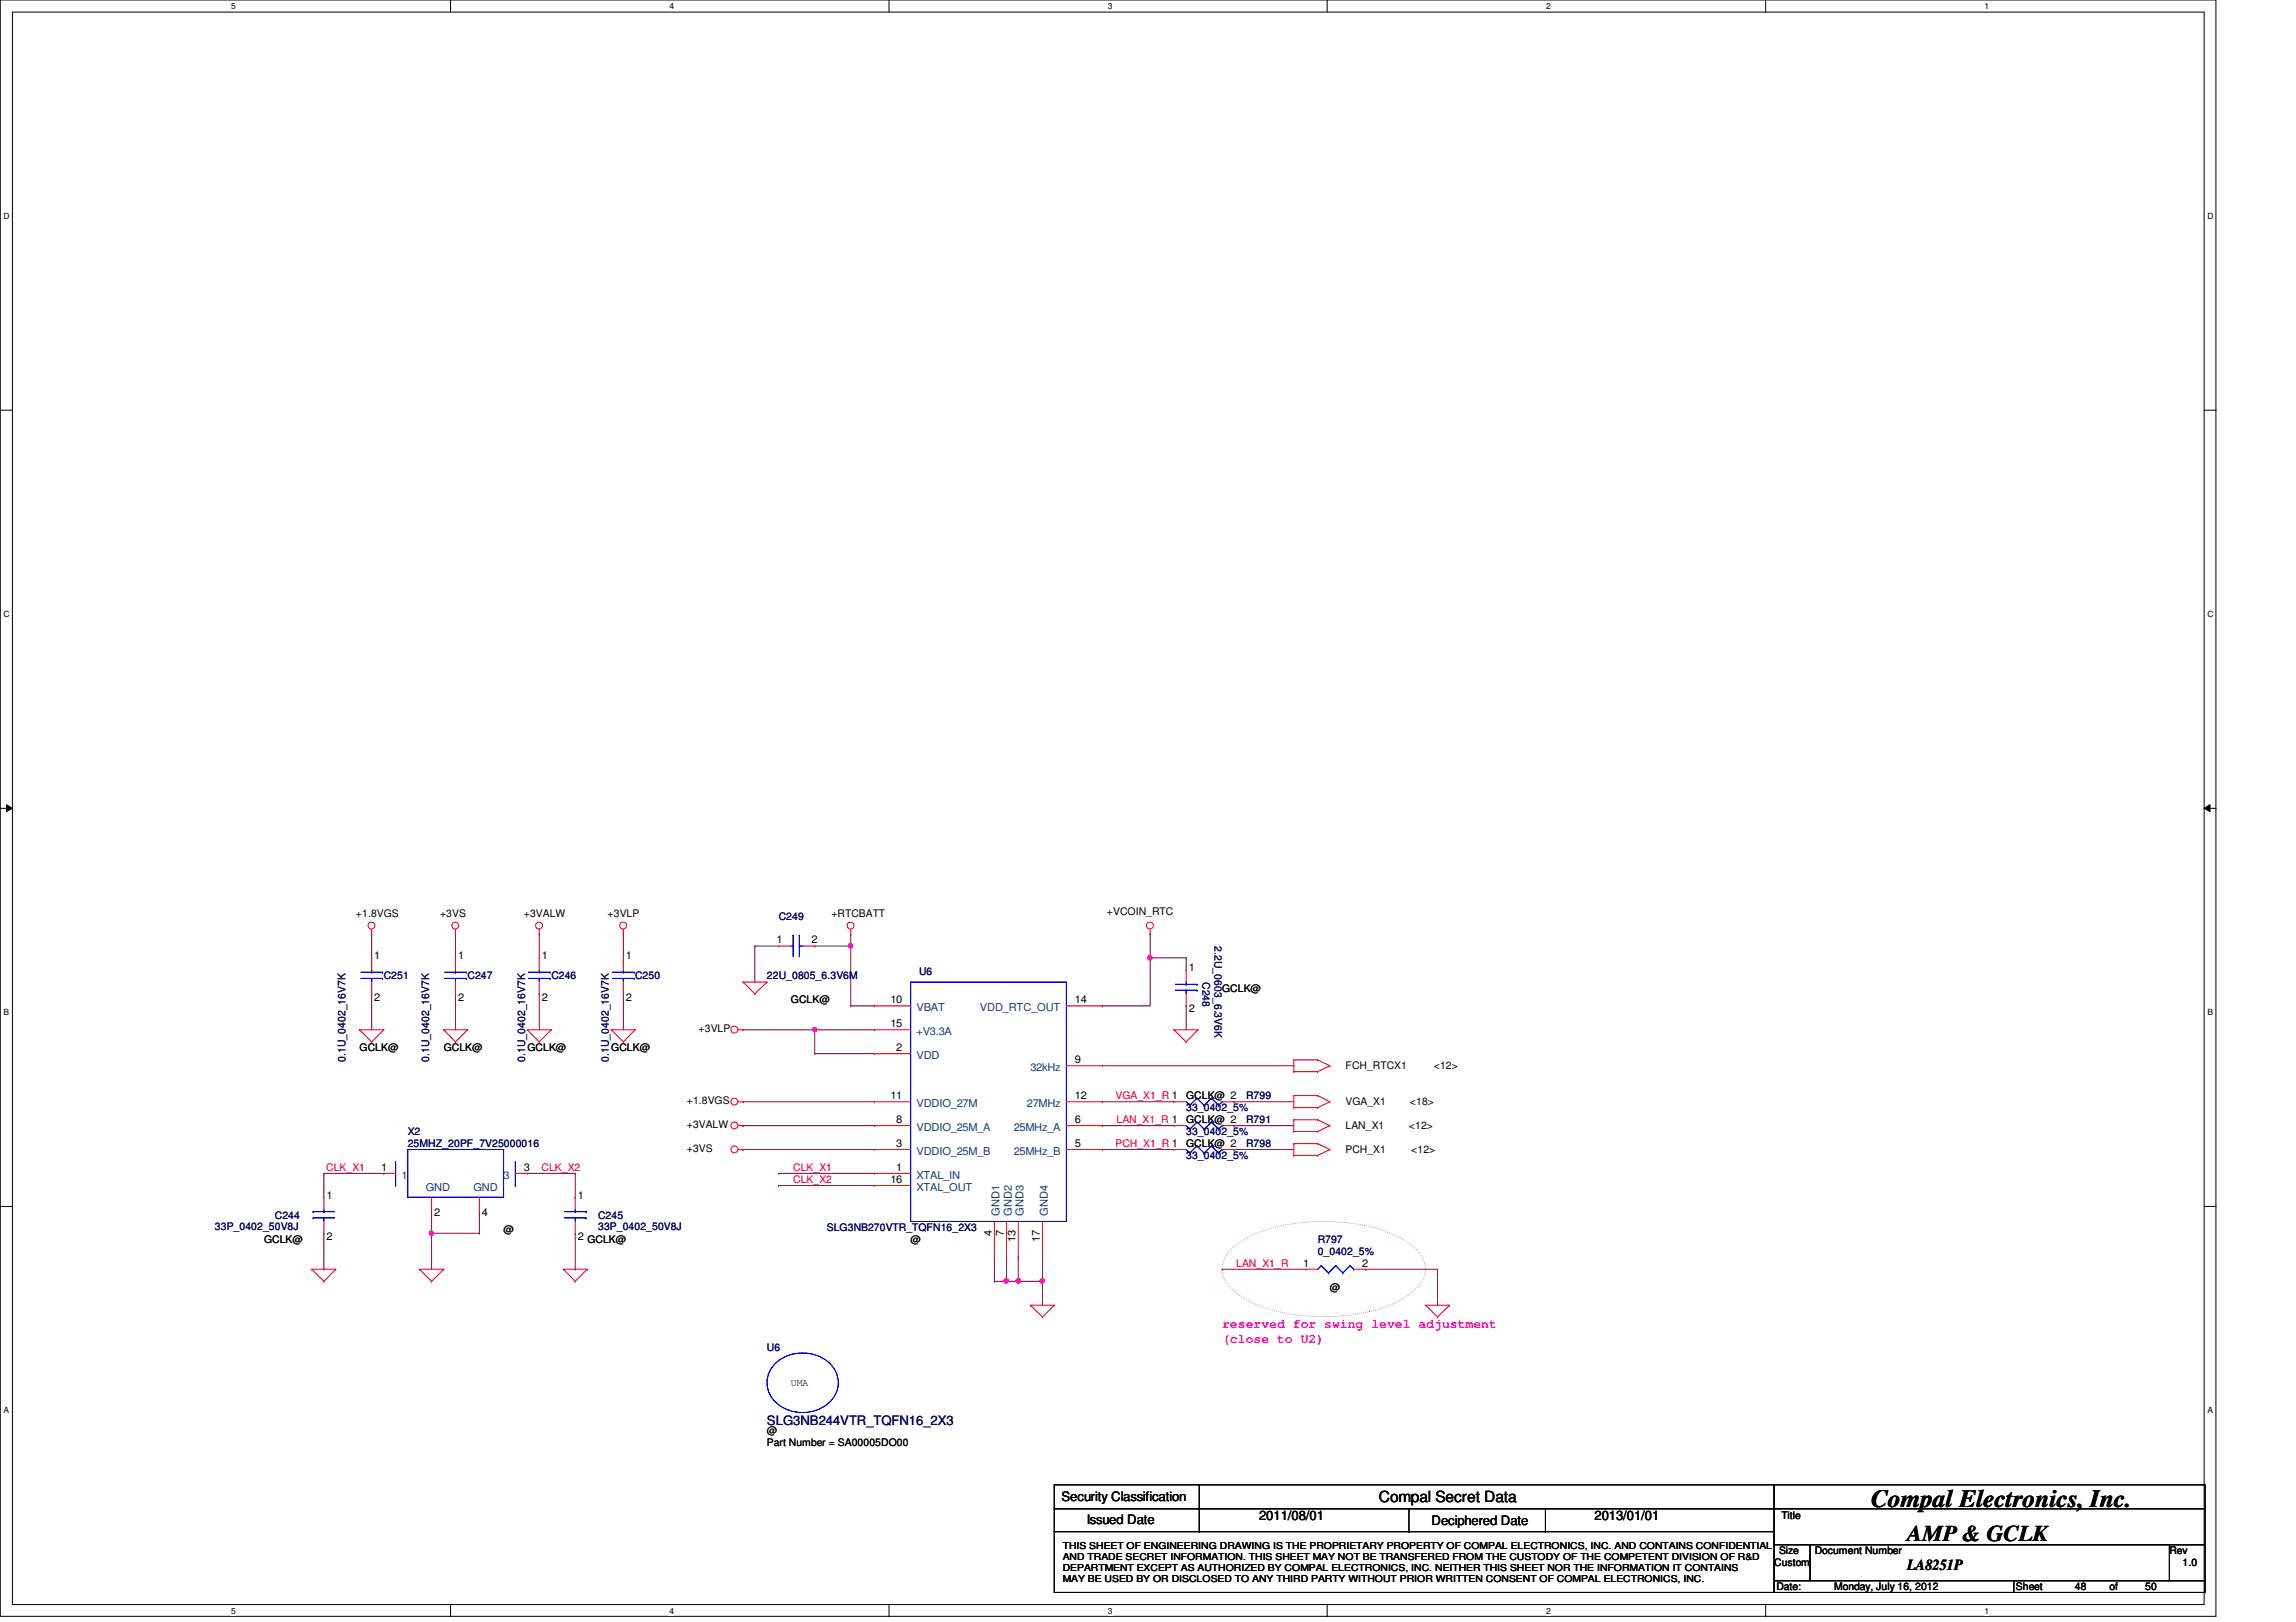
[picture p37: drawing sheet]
<svg xmlns="http://www.w3.org/2000/svg" width="297mm" height="210mm" viewBox="0 0 297 210" stroke-linecap="round" stroke-linejoin="round" font-family="sans-serif">
<defs><g id="words">
<text font-size="3.2" x="242.1" y="195">Compal Electronics, Inc.</text>
<text font-size="2.9" x="246.7" y="199.4">AMP &amp; GCLK</text>
<g font-size="2">
<text x="178.4" y="194.4">Compal Secret Data</text>
<text x="246.7" y="203.2">LA8251P</text>
</g>
<g font-size="1.7" fill="#f0f">
<text x="158.1" y="171.9">reserved for swing level adjustment</text>
<text x="158.1" y="173.8">(close to U2)</text>
</g>
<text font-size="1.7" fill="#000080" x="99.2" y="184.4">SLG3NB244VTR_TQFN16_2X3</text>
<g font-size="1.7">
<text x="137.3" y="194.3">Security Classification</text>
<text x="140.6" y="197.2">Issued Date</text>
<text x="162.9" y="196.8">2011/08/01</text>
<text x="185.2" y="197.4">Deciphered Date</text>
<text x="206.3" y="196.8">2013/01/01</text>
</g>
<g font-size="1.4">
<text x="46.1" y="118.7">+1.8VGS</text>
<text x="56.9" y="118.7">+3VS</text>
<text x="67.8" y="118.7">+3VALW</text>
<text x="78.6" y="118.7">+3VLP</text>
<text x="107.6" y="118.7">+RTCBATT</text>
<text x="143.2" y="118.4">+VCOIN_RTC</text>
<text x="48.4" y="124.1">1</text>
<text x="59.3" y="124.1">1</text>
<text x="70.1" y="124.1">1</text>
<text x="81" y="124.1">1</text>
<text x="100.5" y="122.1">1</text>
<text x="105" y="122.1">2</text>
<text x="153.8" y="125.7">1</text>
<text x="48.4" y="129.5">2</text>
<text x="59.3" y="129.5">2</text>
<text x="70.1" y="129.5">2</text>
<text x="81" y="129.5">2</text>
<text x="102.3" y="129.8">GCLK@</text>
<text x="115.2" y="129.8">10</text>
<text x="139.1" y="129.8">14</text>
<text x="153.8" y="131">2</text>
<text x="158.1" y="128.3">GCLK@</text>
<text x="46.5" y="136.1">GCLK@</text>
<text x="57.4" y="136.1">GCLK@</text>
<text x="68.2" y="136.1">GCLK@</text>
<text x="79.1" y="136.1">GCLK@</text>
<text x="90.4" y="133.6">+3VLP</text>
<text x="115.2" y="132.9">15</text>
<text x="115.9" y="136">2</text>
<text x="139.1" y="137.6">9</text>
<text x="88.9" y="142.9">+1.8VGS</text>
<text x="115.2" y="142.2">11</text>
<text x="139.1" y="142.2">12</text>
<text x="153.5" y="142.2">GCLK@ 2</text>
<text x="174.1" y="138.4">FCH_RTCX1</text>
<text x="174.1" y="143">VGA_X1</text>
<text x="182.4" y="143">&lt;18&gt;</text>
<text x="185.5" y="138.4">&lt;12&gt;</text>
<text x="88.9" y="146">+3VALW</text>
<text x="88.9" y="149.1">+3VS</text>
<text x="115.9" y="148.4">3</text>
<text x="115.9" y="145.3">8</text>
<text x="139.1" y="148.4">5</text>
<text x="139.1" y="145.3">6</text>
<text x="153.5" y="148.4">GCLK@ 2</text>
<text x="153.5" y="145.3">GCLK@ 2</text>
<text x="174.1" y="146.1">LAN_X1</text>
<text x="174.1" y="149.2">PCH_X1</text>
<text x="182.3" y="146.1">&lt;12&gt;</text>
<text x="182.6" y="149.2">&lt;12&gt;</text>
<text x="42.2" y="155.1">1</text>
<text x="49.3" y="151.5">1</text>
<text x="67.8" y="151.5">3</text>
<text x="74.8" y="155.1">1</text>
<text x="115.2" y="153.1">16</text>
<text x="115.9" y="151.5">1</text>
<text x="34.2" y="160.8">GCLK@</text>
<text x="42.2" y="160.5">2</text>
<text x="56.2" y="157.4">2</text>
<text x="62.4" y="157.4">4</text>
<text x="65.1" y="159.6">@</text>
<text x="74.8" y="160.5">2 GCLK@</text>
<text x="117.8" y="160.8">@</text>
<text x="128.3" y="160" transform="rotate(-90 128.3 160)">4</text>
<text x="129.9" y="160" transform="rotate(-90 129.9 160)">7</text>
<text x="131.4" y="160.8" transform="rotate(-90 131.4 160.8)">13</text>
<text x="134.5" y="160.8" transform="rotate(-90 134.5 160.8)">17</text>
<text x="168.6" y="163.9">1</text>
<text x="172" y="167">@</text>
<text x="176.2" y="163.9">2</text>
<text x="102.3" y="179.3">UMA</text>
<text x="99.2" y="185.6">@</text>
<text x="99.2" y="187.2">Part Number = SA00005DO00</text>
<text x="230.5" y="196.6">Title</text>
<text x="229.5" y="202.6">Custom</text>
<text x="230.2" y="201.1">Size</text>
<text x="234.8" y="201.1">Document Number</text>
<text x="280.7" y="201.1">Rev</text>
<text x="282.4" y="202.6">1.0</text>
<text x="229.8" y="205.8">Date:</text>
<text x="237.3" y="205.8">Monday, July 16, 2012</text>
<text x="260.8" y="205.8">Sheet</text>
<text x="268.4" y="205.8">48</text>
<text x="272.9" y="205.8">of</text>
<text x="277.5" y="205.8">50</text>
</g>
<g font-size="1.4" fill="#000080">
<text x="100.7" y="119">C249</text>
<text x="157.1" y="122.4" transform="rotate(90 157.1 122.4)">2.2U_0603_6.3V6K</text>
<text x="49.7" y="126.7">C251</text>
<text x="60.5" y="126.7">C247</text>
<text x="71.3" y="126.7">C246</text>
<text x="82.2" y="126.7">C250</text>
<text x="99.2" y="126.7">22U_0805_6.3V6M</text>
<text x="118.9" y="126.1">U6</text>
<text x="155.6" y="127.1" transform="rotate(90 155.6 127.1)">C248</text>
<text x="44.7" y="137.5" transform="rotate(-90 44.7 137.5)">0.1U_0402_16V7K</text>
<text x="55.5" y="137.5" transform="rotate(-90 55.5 137.5)">0.1U_0402_16V7K</text>
<text x="67.9" y="137.5" transform="rotate(-90 67.9 137.5)">0.1U_0402_16V7K</text>
<text x="78.8" y="137.5" transform="rotate(-90 78.8 137.5)">0.1U_0402_16V7K</text>
<text x="153.5" y="143.8">33_0402_5%</text>
<text x="161.2" y="142.2">R799</text>
<text x="52.7" y="146.9">X2</text>
<text x="52.7" y="148.4">25MHZ_20PF_7V25000016</text>
<text x="153.5" y="150">33_0402_5%</text>
<text x="153.5" y="146.9">33_0402_5%</text>
<text x="161.2" y="148.4">R798</text>
<text x="161.2" y="145.3">R791</text>
<text x="27.8" y="159.1">33P_0402_50V8J</text>
<text x="35.6" y="157.7">C244</text>
<text x="77.4" y="157.7">C245</text>
<text x="77.4" y="159.1">33P_0402_50V8J</text>
<text x="107" y="159.3">SLG3NB270VTR_TQFN16_2X3</text>
<text x="170.5" y="160.8">R797</text>
<text x="170.5" y="162.4">0_0402_5%</text>
<text x="99.2" y="174.8">U6</text>
</g>
<g font-size="1.4" fill="#004080">
<text x="118.6" y="130.9">VBAT</text>
<text x="126.8" y="130.9">VDD_RTC_OUT</text>
<text x="118.6" y="137">VDD</text>
<text x="118.6" y="133.9">+V3.3A</text>
<text x="118.6" y="143.3">VDDIO_27M</text>
<text x="132.8" y="143.3">27MHz</text>
<text x="133.3" y="138.6">32kHz</text>
<text x="118.6" y="149.4">VDDIO_25M_B</text>
<text x="118.6" y="146.3">VDDIO_25M_A</text>
<text x="131.1" y="149.4">25MHz_B</text>
<text x="131.1" y="146.3">25MHz_A</text>
<text x="51.9" y="152.5">1</text>
<text x="55.1" y="154.2">GND</text>
<text x="61.3" y="154.2">GND</text>
<text x="65.1" y="152.5">3</text>
<text x="118.6" y="152.5">XTAL_IN</text>
<text x="118.6" y="154.1">XTAL_OUT</text>
<text x="129.3" y="157.3" transform="rotate(-90 129.3 157.3)">GND1</text>
<text x="130.9" y="157.3" transform="rotate(-90 130.9 157.3)">GND2</text>
<text x="132.4" y="157.3" transform="rotate(-90 132.4 157.3)">GND3</text>
<text x="135.5" y="157.3" transform="rotate(-90 135.5 157.3)">GND4</text>
</g>
<g font-size="1.4" fill="#f00">
<text x="144.3" y="142.3">VGA_X1_R 1</text>
<text x="144.3" y="148.5">PCH_X1_R 1</text>
<text x="144.4" y="145.4">LAN_X1_R 1</text>
<text x="42.2" y="151.6">CLK_X1</text>
<text x="70.1" y="151.6">CLK_X2</text>
<text x="102.6" y="153.1">CLK_X2</text>
<text x="102.6" y="151.6">CLK_X1</text>
<text x="159.9" y="164">LAN_X1_R</text>
</g>
<g font-size="1.2">
<text x="137.5" y="203.3">DEPARTMENT EXCEPT AS AUTHORIZED BY COMPAL ELECTRONICS, INC. NEITHER THIS SHEET NOR THE INFORMATION IT CONTAINS</text>
<text x="137.5" y="201.8">AND TRADE SECRET INFORMATION. THIS SHEET MAY NOT BE TRANSFERED FROM THE CUSTODY OF THE COMPETENT DIVISION OF R&amp;D</text>
<text x="137.5" y="200.4">THIS SHEET OF ENGINEERING DRAWING IS THE PROPRIETARY PROPERTY OF COMPAL ELECTRONICS, INC. AND CONTAINS CONFIDENTIAL</text>
<text x="137.5" y="204.7">MAY BE USED BY OR DISCLOSED TO ANY THIRD PARTY WITHOUT PRIOR WRITTEN CONSENT OF COMPAL ELECTRONICS, INC.</text>
</g>
<g font-size="1.1">
<text x="29.9" y="1.2">5</text>
<text x="86.6" y="1.2">4</text>
<text x="143.3" y="1.2">3</text>
<text x="200" y="1.2">2</text>
<text x="256.7" y="1.2">1</text>
<text x=".5" y="28.3">D</text>
<text x="285.6" y="28.3">D</text>
<text x=".5" y="79.8">C</text>
<text x="285.6" y="79.8">C</text>
<text x=".5" y="131.3">B</text>
<text x="285.6" y="131.3">B</text>
<text x=".5" y="182.8">A</text>
<text x="285.6" y="182.8">A</text>
<text x="29.9" y="208.8">5</text>
<text x="86.6" y="208.8">4</text>
<text x="143.3" y="208.8">3</text>
<text x="200" y="208.8">2</text>
<text x="256.7" y="208.8">1</text>
</g>
</g></defs>
<path d="M0 0h286.7v209.2h-286.7zM1.6 1.6h283.6v206h-283.6z" fill="none" stroke="#000" stroke-width=".13"/>
<g fill="#fff">
<path d="M29.9 .2h.6v1.2h-.6z"/>
<path d="M29.9 207.9h.6v1.1h-.6z"/>
</g>
<path d="M58.3 0v1.6M58.3 207.6v1.6" fill="none" stroke="#000" stroke-width=".13"/>
<g fill="#fff">
<path d="M86.6 .2h.6v1.2h-.6z"/>
<path d="M86.6 207.9h.6v1.1h-.6z"/>
</g>
<path d="M115 0v1.6M115 207.6v1.6" fill="none" stroke="#000" stroke-width=".13"/>
<g fill="#fff">
<path d="M143.3 .2h.6v1.2h-.6z"/>
<path d="M143.3 207.9h.6v1.1h-.6z"/>
</g>
<path d="M171.7 0v1.6M171.7 207.6v1.6" fill="none" stroke="#000" stroke-width=".13"/>
<g fill="#fff">
<path d="M200 .2h.6v1.2h-.6z"/>
<path d="M200 207.9h.6v1.1h-.6z"/>
</g>
<path d="M228.4 0v1.6M228.4 207.6v1.6" fill="none" stroke="#000" stroke-width=".13"/>
<g fill="#fff">
<path d="M256.7 .2h.6v1.2h-.6z"/>
<path d="M256.7 207.9h.6v1.1h-.6z"/>
<path d="M.5 27.3h.7v1.2h-.7z"/>
<path d="M285.6 27.3h.7v1.2h-.7z"/>
<path d="M.5 78.8h.7v1.2h-.7z"/>
<path d="M285.6 78.8h.7v1.2h-.7z"/>
</g>
<path d="M0 53.1h1.6M285.2 53.1h1.5" fill="none" stroke="#000" stroke-width=".13"/>
<g fill="#fff">
<path d="M.5 130.3h.7v1.2h-.7z"/>
<path d="M285.6 130.3h.7v1.2h-.7z"/>
</g>
<path d="M0 104.6h1.6M.8 104.1l.8 .5-.8 .4zM285.2 104.6l.7-.5v.9zM285.2 104.6h1.5" fill="none" stroke="#000" stroke-width=".13"/>
<path d="M.8 104.1l.8 .5-.8 .4zM285.2 104.6l.7-.5v.9z" fill="#000"/>
<g fill="#fff">
<path d="M.5 181.9h.7v1.1h-.7z"/>
<path d="M285.6 181.9h.7v1.1h-.7z"/>
</g>
<path d="M0 156.1h1.6M285.2 156.1h1.5" fill="none" stroke="#000" stroke-width=".13"/>
<path d="M159.7 161.3a14.6 14.6 0 0 1 6.8-2.8 25.8 25.8 0 0 1 13.5 1.1 8.2 8.2 0 0 1 4 3.1 3.4 3.4 0 0 1-1.1 4.4 14.6 14.6 0 0 1-6.9 2.9 25.4 25.4 0 0 1-13.5-1.2 8.3 8.3 0 0 1-4-3.1 3.4 3.4 0 0 1 1.2-4.4z" fill="none" stroke="#f0f" stroke-width=".13" stroke-dasharray="0 .3"/>
<path d="M96.1 133.3h17.1M105.4 133.3h.1" fill="none" stroke="#800040" stroke-width=".13"/>
<circle cx="105.4" cy="133.2" r=".29" fill="#f0f"/>
<circle cx="105.4" cy="133.2" r=".29" fill="none" stroke="#f0f" stroke-width=".13"/>
<g fill="none" stroke="#800040" stroke-width=".13">
<path d="M48.1 128.6h.1M48.1 120.9h.1M48.1 120.9v3.1M48.1 128.6v4.7M80.6 120.9h.1M80.6 128.6h.1M80.6 120.9v3.1M80.6 128.6v4.7M105.4 136.4h.1M105.4 133.3v3.1M105.4 136.4h7.8M113.2 136.4h.1"/>
<path d="M142.6 137.9h24.8M167.4 137.9h.1M41.9 151.8h.1M41.9 151.8v3.1M41.9 159.6v4.7M41.9 151.8h7.8M49.7 151.8h.1M55.8 159.6h.1M55.8 156.5v3.1M68.2 151.8h6.2M74.4 151.8h.1M74.4 154.9h.1"/>
<path d="M74.4 151.8v3.1M74.4 159.6v4.7M96.1 142.6h.1M96.1 142.6h17.1M41.9 164.3h.1M74.4 164.3h.1"/>
</g>
<circle cx="55.8" cy="159.6" r=".29" fill="#f0f"/>
<circle cx="55.8" cy="159.6" r=".29" fill="none" stroke="#f0f" stroke-width=".13"/>
<g fill="none" stroke="#800040" stroke-width=".13">
<path d="M55.8 159.6h.1M55.8 159.6h6.2M55.8 159.6v4.7M62 159.6h.1M62 156.5v3.1M100.7 153.4h.1M100.7 151.8h.1M100.7 153.4h12.5M100.7 151.8h12.5M142.6 145.7h.1M142.6 148.8h.1M142.6 145.7h9.3"/>
<path d="M142.6 148.8h9.3M159.6 145.7h.1M159.6 148.8h.1M159.6 145.7h7.8M159.6 148.8h7.8M131.7 165.8h.1M134.9 162.7h.1M134.9 162.7v3.1h-3.2M158.1 164.3h.1M158.1 164.3h10.8M176.7 164.3h.1M176.7 164.3h9.3"/>
<path d="M186 164.3h.1M186 164.3v4.6"/>
</g>
<circle cx="134.8" cy="165.8" r=".3" fill="#f0f"/>
<circle cx="134.8" cy="165.8" r=".3" fill="none" stroke="#f0f" stroke-width=".13"/>
<circle cx="131.7" cy="165.8" r=".3" fill="#f0f"/>
<circle cx="131.7" cy="165.8" r=".3" fill="none" stroke="#f0f" stroke-width=".13"/>
<path d="M128.6 162.7h.1M128.6 162.7v3.1M130.2 165.8h.1M131.7 162.7h.1M131.7 162.7v3.1h-1.5M134.9 165.8h.1M134.9 165.8v3.1" fill="none" stroke="#800040" stroke-width=".13"/>
<circle cx="130.2" cy="165.8" r=".3" fill="#f0f"/>
<circle cx="130.2" cy="165.8" r=".3" fill="none" stroke="#f0f" stroke-width=".13"/>
<path d="M110.1 130.2h.1M110.1 122.4h.1M110.1 130.2h3.1M110.1 122.4v7.8M130.2 162.7h.1M130.2 162.7v3.1" fill="none" stroke="#800040" stroke-width=".13"/>
<circle cx="110" cy="122.4" r=".29" fill="#f0f"/>
<circle cx="110" cy="122.4" r=".29" fill="none" stroke="#f0f" stroke-width=".13"/>
<g fill="none" stroke="#800040" stroke-width=".13">
<path d="M58.9 120.9h.1M58.9 128.6h.1M58.9 120.9v3.1M58.9 128.6v4.7M69.8 120.9h.1M69.8 128.6h.1M69.8 120.9v3.1M69.8 128.6v4.7M148.8 124h.1M148.8 124v6.2M96.1 145.7h.1M96.1 148.8h.1"/>
<path d="M96.1 145.7h17.1M96.1 148.8h17.1"/>
</g>
<circle cx="148.8" cy="123.9" r=".29" fill="#f0f"/>
<circle cx="148.8" cy="123.9" r=".29" fill="none" stroke="#f0f" stroke-width=".13"/>
<g fill="none" stroke="#800040" stroke-width=".13">
<path d="M97.7 122.4h.1M97.7 127.1h.1M97.7 122.4h3M97.7 122.4v4.7M105.4 122.4h.1M110.1 120.9h.1M110.1 120.9v1.5h-4.7M142.6 130.2h.1M142.6 130.2h6.2M148.8 124h.1M148.8 120.9h.1M148.8 124h4.7"/>
<path d="M148.8 120.9v3.1M153.5 124h.1M153.5 130.2h.1M153.5 124v1.5M153.5 130.2v3.1M142.6 142.6h.1M142.6 142.6h9.3M159.6 142.6h.1M159.6 142.6h7.8M128.6 165.8h.1M128.6 165.8h1.6"/>
</g>
<g fill="none" stroke="#f00" stroke-width=".13">
<path d="M46.5 133.3h.1M46.5 133.3h3.2M46.5 133.3l1.6 1.5M48.1 120.9h.1M48.1 134.8h.1M48.1 124h.1M48.1 128.6h.1M48.1 120.3v.6M48.1 124v1.5M48.1 127.1v1.5M49.7 133.3h.1M49.7 133.3l-1.6 1.5"/>
<path d="M57.4 133.3h.1M57.4 133.3h3.1M57.4 133.3l1.5 1.5M58.9 120.9h.1M58.9 134.8h.1M58.9 124h.1M58.9 128.6h.1M58.9 120.3v.6M58.9 124v1.5M58.9 127.1v1.5M60.5 133.3h.1M60.5 133.3l-1.6 1.5"/>
<path d="M68.2 133.3h.1M68.2 133.3h3.1M68.2 133.3l1.6 1.5M69.8 120.9h.1M69.8 134.8h.1M69.8 124h.1M69.8 128.6h.1M69.8 120.3v.6M69.8 124v1.5M69.8 127.1v1.5M71.3 133.3h.1M71.3 133.3l-1.5 1.5"/>
<path d="M79.1 133.3h.1M79.1 133.3h3.1M79.1 133.3l1.5 1.5M80.6 120.9h.1M80.6 134.8h.1M80.6 124h.1M80.6 128.6h.1M80.6 120.3v.6M80.6 124v1.5M80.6 127.1v1.5M82.2 133.3h.1M82.2 133.3l-1.6 1.5"/>
<path d="M95.5 133.3h.6M96.1 133.3h.1M96.1 127.1h.1M96.1 127.1h3.1M96.1 127.1l1.6 1.5M97.7 128.6h.1M99.2 127.1h.1M99.2 127.1l-1.5 1.5M100.7 122.4h.1M100.7 122.4h1.6M103.9 122.4h1.5M105.4 122.4h.1"/>
<path d="M110.1 120.9h.1M110.1 120.3v.6M113.2 136.4h.1M113.2 130.2h.1M113.2 133.3h.1M113.2 133.3h4.6M113.2 136.4h4.6M113.2 130.2h4.6M138 137.9h4.6M138 130.2h4.6M142.6 137.9h.1M142.6 130.2h.1"/>
<path d="M148.8 120.9h.1M148.8 120.3v.6M151.9 133.3h.1M151.9 133.3h3.1M151.9 133.3l1.6 1.5M153.5 134.8h.1M153.5 125.5h.1M153.5 130.2h.1M153.5 125.5v1.6M153.5 128.6v1.6M155 133.3h.1M155 133.3l-1.5 1.5"/>
<path d="M167.4 138.7h.1M167.4 137.2h.1M167.4 137.2h3.1M167.4 138.7h3.1M167.4 137.2v1.5M170.5 137.2h.1M170.5 138.7h.1M170.5 137.2l1.5 .7M172 137.9h.1M172 137.9l-1.5 .8M41.9 154.9h.1M41.9 159.6h.1"/>
<path d="M41.9 154.9v1.6M41.9 158.1v1.5M49.7 151.8h.1M49.7 151.8h1.5M55.8 156.5h.1M55.8 154.9v1.6M62 156.5h.1M62 154.9v1.6M66.7 151.8h1.5M68.2 151.8h.1M74.4 154.9h.1M74.4 159.6h.1"/>
<path d="M74.4 154.9v1.6M74.4 158.1v1.5M95.5 142.6h.6M95.5 145.7h.6M95.5 148.8h.6M96.1 142.6h.1M96.1 145.7h.1M96.1 148.8h.1M113.2 151.8h.1M113.2 148.8h.1M113.2 145.7h.1M113.2 142.6h.1"/>
<path d="M113.2 153.4h.1M113.2 142.6h4.6M113.2 145.7h4.6M113.2 148.8h4.6M113.2 151.8h4.6M113.2 153.4h4.6M128.6 158.1v4.6M130.2 158.1v4.6M131.7 158.1v4.6M134.9 158.1v4.6M138 142.6h4.6M138 145.7h4.6"/>
<path d="M138 148.8h4.6M142.6 148.8h.1M142.6 145.7h.1M142.6 142.6h.1M151.9 142.6h.1M151.9 148.8h.1M151.9 145.7h.1M151.9 142.6h1.6M151.9 145.7h1.6M151.9 148.8h1.6M158.1 142.6h1.5M158.1 145.7h1.5"/>
<path d="M158.1 148.8h1.5M159.6 142.6h.1M159.6 148.8h.1M159.6 145.7h.1M167.4 146.4h.1M167.4 144.9h.1M167.4 149.5h.1M167.4 148h.1M167.4 143.3h.1M167.4 141.8h.1M167.4 141.8v1.5M167.4 144.9v1.5"/>
<path d="M167.4 148v1.5M167.4 144.9h3.1M167.4 146.4h3.1M167.4 148h3.1M167.4 149.5h3.1M167.4 141.8h3.1M167.4 143.3h3.1M170.5 144.9h.1M170.5 146.4h.1M170.5 148h.1M170.5 149.5h.1M170.5 141.8h.1"/>
<path d="M170.5 143.3h.1M170.5 144.9l1.5 .8M170.5 148l1.5 .8M170.5 141.8l1.5 .8M172 145.7h.1M172 148.8h.1M172 142.6h.1M172 145.7l-1.5 .7M172 148.8l-1.5 .7M172 142.6l-1.5 .7M40.3 164.3h.1M40.3 164.3h3.1"/>
<path d="M40.3 164.3l1.6 1.5M41.9 165.8h.1M43.4 164.3h.1M43.4 164.3l-1.5 1.5M54.3 164.3h.1M54.3 164.3h3.1M54.3 164.3l1.5 1.5M55.8 165.8h.1M57.4 164.3h.1M57.4 164.3l-1.6 1.5M72.9 164.3h.1M72.9 164.3h3.1"/>
<path d="M72.9 164.3l1.5 1.5M74.4 165.8h.1M76 164.3h.1M76 164.3l-1.6 1.5M128.6 162.7h.1M130.2 162.7h.1M131.7 162.7h.1M133.3 168.9h.1M133.3 168.9h3.1M133.3 168.9l1.6 1.5M134.9 170.4h.1M134.9 162.7h.1"/>
<path d="M136.4 168.9h.1M136.4 168.9l-1.5 1.5M168.9 164.3h.1M168.9 164.3h1.6M175.1 164.3h1.6M176.7 164.3h.1M184.4 168.9h.1M184.4 168.9h3.1M184.4 168.9l1.6 1.5M186 170.4h.1M187.5 168.9h.1M187.5 168.9l-1.5 1.5"/>
<circle cx="48.1" cy="119.8" r=".45"/>
<circle cx="58.9" cy="119.8" r=".45"/>
<circle cx="69.7" cy="119.8" r=".45"/>
<circle cx="80.6" cy="119.8" r=".45"/>
<circle cx="110" cy="119.8" r=".45"/>
<circle cx="148.8" cy="119.8" r=".45"/>
<circle cx="95" cy="133.2" r=".45"/>
<circle cx="95" cy="142.6" r=".45"/>
<circle cx="95" cy="148.7" r=".45"/>
<circle cx="95" cy="145.6" r=".45"/>
</g>
<g fill="none" stroke="#000" stroke-width=".13">
<path d="M136.4 192.2h93.1v3h-93.1zM136.4 195.2h93.1v3h-93.1zM136.4 198.2h93.1v7.9h-93.1zM155.1 195.2h.1M155.1 198.2h.1M155.1 192.2v6M182.3 198.2h.1M182.3 195.2v3M199.9 198.2h.1M199.9 195.2v3M229.5 192.2h55.8v3h-55.8zM229.5 195.2h55.8v4.7h-55.8z"/>
<path d="M229.5 199.9h4.7v4.7h-4.7zM234.2 199.9h46.5v4.7h-46.5zM280.7 199.9h4.6v4.7h-4.6zM229.5 204.6h31v1.5h-31zM260.5 204.6h24.8v1.5h-24.8z"/>
</g>
<g fill="none" stroke="#00f" stroke-width=".13">
<path d="M46.7 126.6h2.8M46.7 125.8h2.8M48.1 125.8h.1M48.1 126.6h.1M48.1 125.5v.3M48.1 126.6v.5M49.5 126.6h.1M49.5 125.8h.1M57.5 126.6h2.8M57.5 125.8h2.8M58.9 125.8h.1M58.9 126.6h.1"/>
<path d="M58.9 125.5v.3M58.9 126.6v.5M60.3 126.6h.1M60.3 125.8h.1M68.4 126.6h2.8M68.4 125.8h2.8M69.8 125.8h.1M69.8 126.6h.1M69.8 125.5v.3M69.8 126.6v.5M71.2 126.6h.1M71.2 125.8h.1"/>
<path d="M79.2 126.6h2.8M79.2 125.8h2.8M80.6 125.8h.1M80.6 126.6h.1M80.6 125.5v.3M80.6 126.6v.5M82 126.6h.1M82 125.8h.1M102.3 122.4h.3M102.6 122.4h.1M102.6 121h.1M102.6 121v2.8"/>
<path d="M103.4 121h.1M103.4 122.4h.1M103.4 122.4h.5M103.4 121v2.8M117.8 127.1h20.2v31h-20.2zM152.1 128.1h2.8M152.1 127.4h2.8M153.5 127.4h.1M153.5 128.1h.1M153.5 127.1v.3M153.5 128.1v.5M154.9 128.1h.1"/>
<path d="M154.9 127.4h.1M40.5 157.6h.1M40.5 156.8h.1M40.5 157.6h2.8M40.5 156.8h2.8M41.9 156.8h.1M41.9 157.6h.1M41.9 156.5v.3M41.9 157.6v.5M51.2 153.4h.1M51.2 150.3v3.1M52.7 148.8h12.4v6.1h-12.4z"/>
<path d="M66.7 153.4h.1M66.7 150.3v3.1M73 157.6h2.8M73 156.8h2.8M74.4 156.8h.1M74.4 157.6h.1M74.4 156.5v.3M74.4 157.6v.5M75.8 157.6h.1M75.8 156.8h.1M153.5 142.6l.4 .4M153.5 148.8l.4 .4"/>
<path d="M153.5 145.7l.4 .4M153.9 143h.1M153.9 149.2h.1M153.9 146.1h.1M154.9 142.1h.1M154.9 148.3h.1M154.9 145.2h.1M154.9 142.1l-1 .9M154.9 142.1l.9 .9M154.9 148.3l-1 .9M154.9 148.3l.9 .9M154.9 145.2l-1 .9"/>
<path d="M154.9 145.2l.9 .9M155.8 143h.1M155.8 149.2h.1M155.8 146.1h.1M156.7 142.1h.1M156.7 148.3h.1M156.7 145.2h.1M156.7 142.1l-.9 .9M156.7 142.1l.9 .9M156.7 148.3l-.9 .9M156.7 148.3l.9 .9M156.7 145.2l-.9 .9"/>
<path d="M156.7 145.2l.9 .9M157.6 143h.1M157.6 149.2h.1M157.6 146.1h.1M158.1 142.6h.1M158.1 148.8h.1M158.1 145.7h.1M158.1 142.6l-.5 .4M158.1 148.8l-.5 .4M158.1 145.7l-.5 .4M100.3 176.4a5.2 5.2 0 0 1 7.5 .6 3.5 3.5 0 0 1-1.6 5.3 5 5 0 0 1-6.7-2 3.4 3.4 0 0 1 .8-3.9zM170.9 163.8h.1"/>
<path d="M170.9 163.8l-.4 .5M170.9 163.8l1 .9M171.9 164.7h.1M172.8 163.8h.1M172.8 163.8l-.9 .9M172.8 163.8l.9 .9M173.7 164.7h.1M174.7 163.8h.1M174.7 163.8l-1 .9M174.7 163.8l.4 .5M175.1 164.3h.1"/>
</g>
<circle cx="105.4" cy="133.2" r=".29" fill="#f0f"/>
<circle cx="105.4" cy="133.2" r=".29" fill="none" stroke="#f0f" stroke-width=".13"/>
<circle cx="55.8" cy="159.6" r=".29" fill="#f0f"/>
<circle cx="55.8" cy="159.6" r=".29" fill="none" stroke="#f0f" stroke-width=".13"/>
<circle cx="134.8" cy="165.8" r=".3" fill="#f0f"/>
<circle cx="134.8" cy="165.8" r=".3" fill="none" stroke="#f0f" stroke-width=".13"/>
<circle cx="131.7" cy="165.8" r=".3" fill="#f0f"/>
<circle cx="131.7" cy="165.8" r=".3" fill="none" stroke="#f0f" stroke-width=".13"/>
<circle cx="130.2" cy="165.8" r=".3" fill="#f0f"/>
<circle cx="130.2" cy="165.8" r=".3" fill="none" stroke="#f0f" stroke-width=".13"/>
<circle cx="110" cy="122.4" r=".29" fill="#f0f"/>
<circle cx="110" cy="122.4" r=".29" fill="none" stroke="#f0f" stroke-width=".13"/>
<circle cx="148.8" cy="123.9" r=".29" fill="#f0f"/>
<circle cx="148.8" cy="123.9" r=".29" fill="none" stroke="#f0f" stroke-width=".13"/>
<use href="#words"/>
</svg>
